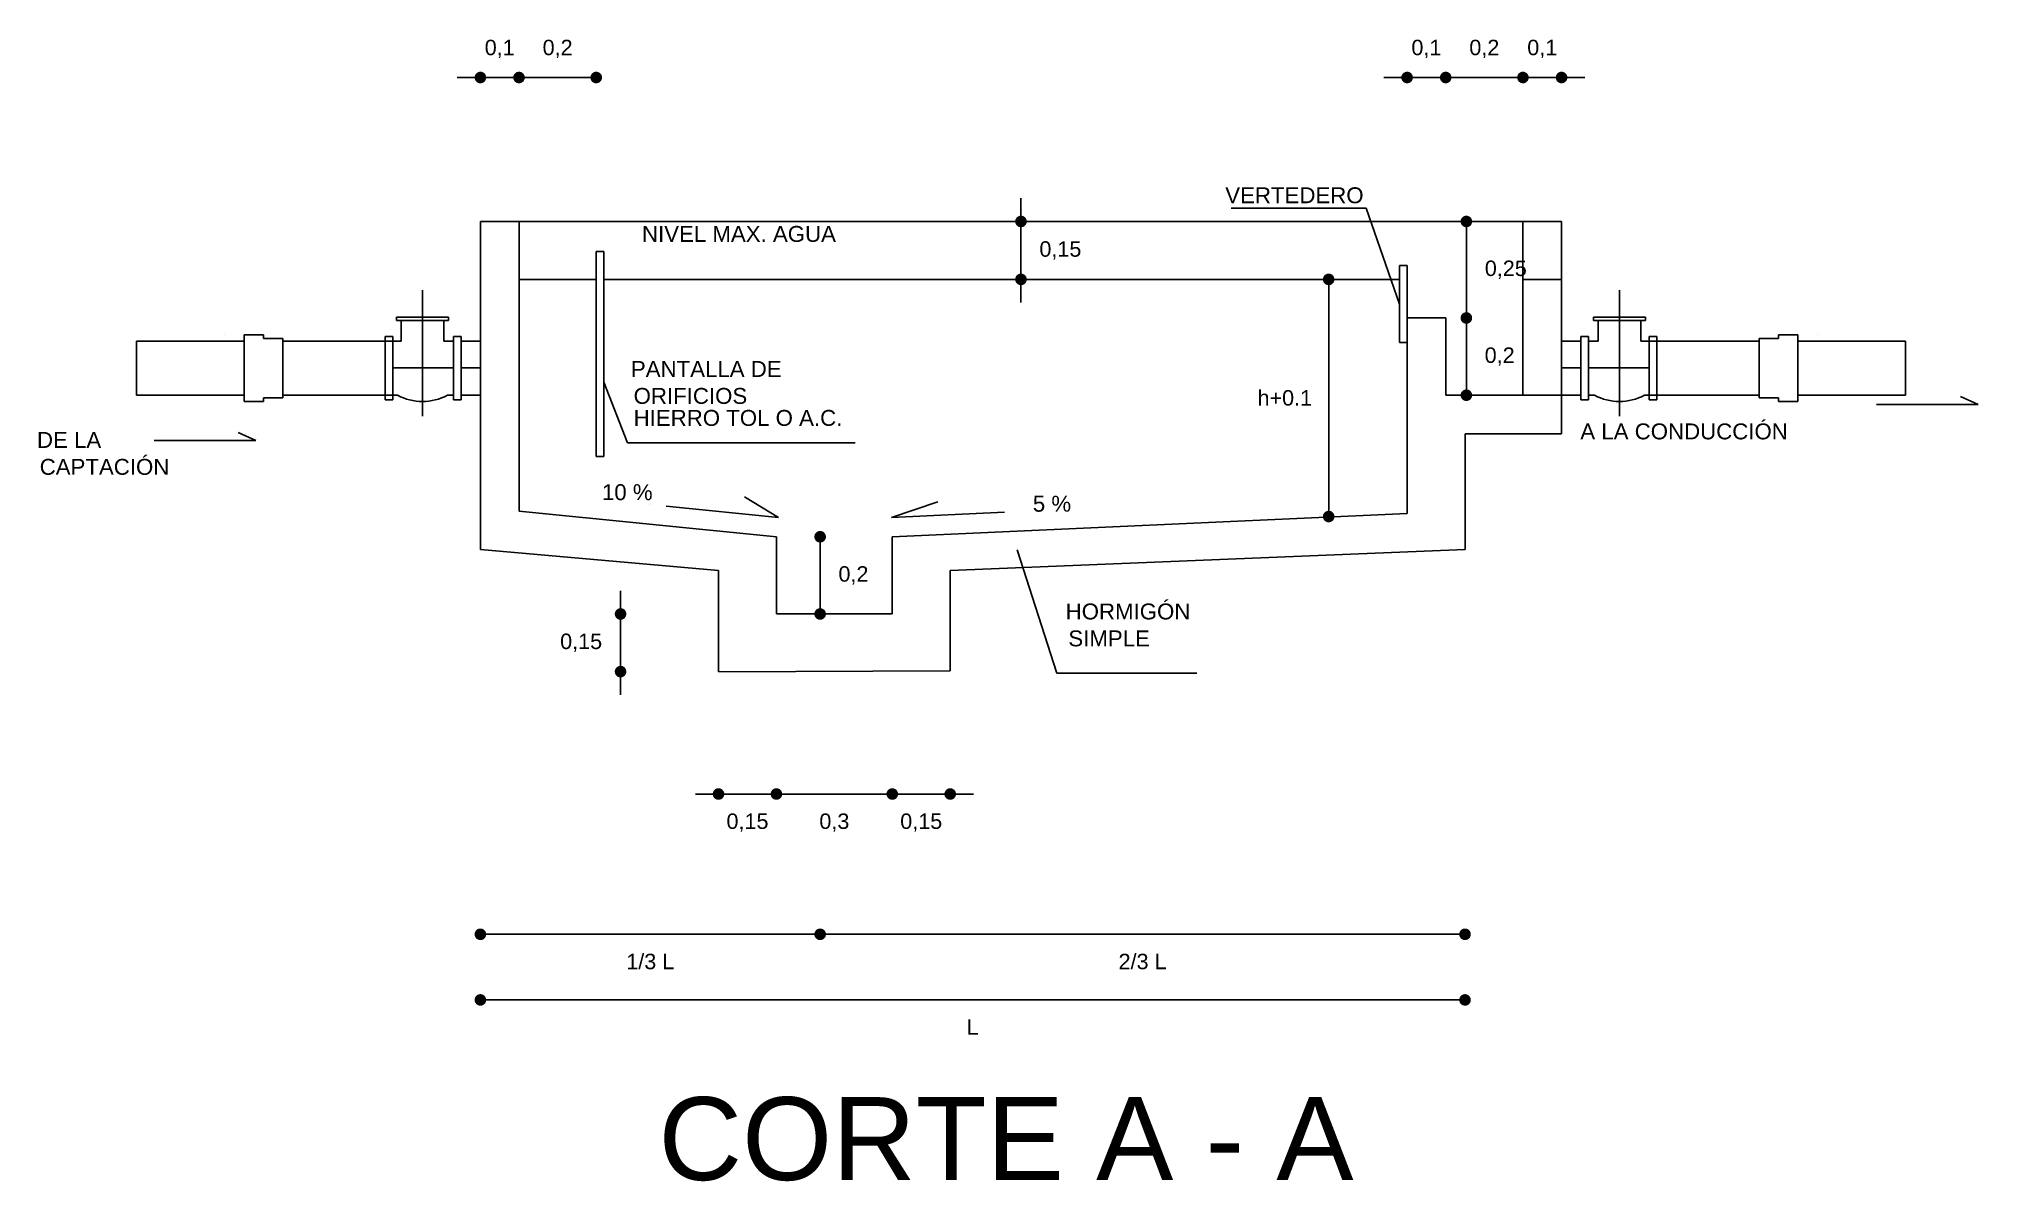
# Model space of a CAD drawing. Header units: metres. Extents: x 2029 to 4131, y 3282 to 4383.
# Drawn here: x 2444.61 to 2449.63, y 4369.54 to 4372.5 of the extents above; entities that cross this region are included whole.
import ezdxf

# ---------------------------------------------------------------- set-up
doc = ezdxf.new("R2010")
doc.units = ezdxf.units.M
doc.linetypes.add('ACAD_ISO02W100', pattern=[15, 12, -3])
doc.layers.add('Cotas', color=7, linetype='Continuous')
doc.layers.add('Dibujo', color=7, linetype='Continuous')
doc.styles.get("Standard").update_dxf_attribs({"font": 'arial.ttf'})
doc.dimstyles.new('Vero', dxfattribs={"dimtxt": 0.04, "dimasz": 0.03, "dimexe": 1.25, "dimexo": 0.625, "dimgap": 0.05, "dimtad": 2, "dimtih": 1, "dimtoh": 1, "dimtxsty": 'Standard', "dimblk": 'DOT', "dimcen": 0, "dimse1": 1, "dimse2": 1, "dimadec": 0, "dimazin": 0, "dimtfac": 1, "dimtix": 1, "dimtmove": 0, "dimatfit": 2, "dimfxl": 1, "dimarcsym": 2})

msp = doc.modelspace()

# ---------------------------------------------------------------- texts
at = {"layer": 'Cotas', "char_height": 0.04121, "width": 0.557576, "attachment_point": 1}
for s, insert in [('10 %', (2446.0671, 4371.3462)), ('5 %', (2447.183, 4371.3163))]:
    msp.add_mtext(s, dxfattribs=dict(at, insert=insert))
at = {"layer": 'Dibujo', "linetype": 'ACAD_ISO02W100'}
for s, height, p in [('VERTEDERO', 0.04121, (2447.6814, 4372.0741)), ('NIVEL MAX. AGUA', 0.041214, (2446.1708, 4371.974)), ('PANTALLA DE ', 0.041214, (2446.1421, 4371.6241)), ('ORIFICIOS', 0.04121, (2446.1491, 4371.5544)), ('HIERRO TOL O A.C.', 0.041214, (2446.1491, 4371.4974)), ('A LA CONDUCCIÓN', 0.041214, (2448.6009, 4371.4624)), ('DE LA ', 0.04121, (2444.6039, 4371.4403)), ('CAPTACIÓN', 0.04121, (2444.6109, 4371.3706)), ('HORMIGÓN', 0.04121, (2447.268, 4370.996)), ('SIMPLE', 0.04121, (2447.275, 4370.9263)), ('CORTE A - A', 0.214783, (2446.2134, 4369.5438))]:
    msp.add_text(s, height=height, dxfattribs=at).set_placement(p)

# ---------------------------------------------------------------- blocks, each defined once
blk = doc.blocks.new('_Dot')
at = {"color": 0, "linetype": 'ByBlock', "lineweight": -2}
blk.add_line((-0.5, 0), (-1, 0), dxfattribs=at)
at = {"color": 0, "linetype": 'ByBlock', "const_width": 0.5}
blk.add_lwpolyline([(-0.25, 0, 1), (0.25, 0, 1)], format="xyb", close=True, dxfattribs=at)
blk = doc.blocks.new('*D78')
at = {"layer": 'Defpoints', "color": 0, "transparency": 16777216}
for p in [(2446.519, 4371.0101), (2446.1153, 4370.8608), (2446.519, 4370.8608)]:
    blk.add_point(p, dxfattribs=at)
at = {"layer": 'Dibujo', "color": 0, "lineweight": -2, "transparency": 16777216}
for p, q in [((2446.1153, 4371.0401), (2446.1153, 4371.0701)), ((2446.1153, 4371.0101), (2446.1153, 4370.8608)), ((2446.1153, 4370.8308), (2446.1153, 4370.8008))]:
    blk.add_line(p, q, dxfattribs=at)
at = {"layer": 'Dibujo', "color": 0, "lineweight": -2, "transparency": 16777216, "xscale": 0.03, "yscale": 0.03, "zscale": 0.03}
for p, rotation in [((2446.1153, 4371.0101), 270), ((2446.1153, 4370.8608), 90)]:
    blk.add_blockref('_Dot', p, dxfattribs=dict(at, rotation=rotation))
at = {"layer": 'Dibujo', "color": 0, "transparency": 16777216, "insert": (2446.0132, 4370.9355), "char_height": 0.04, "attachment_point": 5}
blk.add_mtext('0,15', dxfattribs=at)
blk = doc.blocks.new('*D79')
at = {"layer": 'Defpoints', "color": 0, "transparency": 16777216}
for p in [(2446.519, 4371.2101), (2446.519, 4371.0101), (2446.6322, 4371.0101)]:
    blk.add_point(p, dxfattribs=at)
at = {"layer": 'Dibujo', "color": 0, "lineweight": -2, "transparency": 16777216}
blk.add_line((2446.6322, 4371.1801), (2446.6322, 4371.0401), dxfattribs=at)
at = {"layer": 'Dibujo', "color": 0, "lineweight": -2, "transparency": 16777216, "xscale": 0.03, "yscale": 0.03, "zscale": 0.03}
for p, rotation in [((2446.6322, 4371.2101), 90), ((2446.6322, 4371.0101), 270)]:
    blk.add_blockref('_Dot', p, dxfattribs=dict(at, rotation=rotation))
at = {"layer": 'Dibujo', "color": 0, "transparency": 16777216, "insert": (2446.7184, 4371.1101), "char_height": 0.04, "attachment_point": 5}
blk.add_mtext('0,2', dxfattribs=at)
blk = doc.blocks.new('*D80')
at = {"layer": 'Defpoints', "color": 0, "transparency": 16777216}
for p in [(2446.369, 4371.0101), (2446.519, 4371.0101), (2446.369, 4370.5437)]:
    blk.add_point(p, dxfattribs=at)
at = {"layer": 'Dibujo', "color": 0, "lineweight": -2, "transparency": 16777216}
for p, q in [((2446.339, 4370.5437), (2446.309, 4370.5437)), ((2446.519, 4370.5437), (2446.369, 4370.5437)), ((2446.549, 4370.5437), (2446.579, 4370.5437))]:
    blk.add_line(p, q, dxfattribs=at)
at = {"layer": 'Dibujo', "color": 0, "lineweight": -2, "transparency": 16777216, "xscale": 0.03, "yscale": 0.03, "zscale": 0.03}
blk.add_blockref('_Dot', (2446.369, 4370.5437), dxfattribs=at)
at = {"layer": 'Dibujo', "color": 0, "lineweight": -2, "transparency": 16777216, "xscale": 0.03, "yscale": 0.03, "zscale": 0.03, "rotation": 180}
blk.add_blockref('_Dot', (2446.519, 4370.5437), dxfattribs=at)
at = {"layer": 'Dibujo', "color": 0, "transparency": 16777216, "insert": (2446.444, 4370.4696), "char_height": 0.04, "attachment_point": 5}
blk.add_mtext('0,15', dxfattribs=at)
blk = doc.blocks.new('*D81')
at = {"layer": 'Defpoints', "color": 0, "transparency": 16777216}
for p in [(2446.519, 4371.0101), (2446.819, 4371.0101), (2446.819, 4370.5437)]:
    blk.add_point(p, dxfattribs=at)
at = {"layer": 'Dibujo', "color": 0, "lineweight": -2, "transparency": 16777216}
blk.add_line((2446.549, 4370.5437), (2446.789, 4370.5437), dxfattribs=at)
at = {"layer": 'Dibujo', "color": 0, "lineweight": -2, "transparency": 16777216, "xscale": 0.03, "yscale": 0.03, "zscale": 0.03, "rotation": 180}
blk.add_blockref('_Dot', (2446.519, 4370.5437), dxfattribs=at)
at = {"layer": 'Dibujo', "color": 0, "lineweight": -2, "transparency": 16777216, "xscale": 0.03, "yscale": 0.03, "zscale": 0.03}
blk.add_blockref('_Dot', (2446.819, 4370.5437), dxfattribs=at)
at = {"layer": 'Dibujo', "color": 0, "transparency": 16777216, "insert": (2446.669, 4370.4696), "char_height": 0.04, "attachment_point": 5}
blk.add_mtext('0,3', dxfattribs=at)
blk = doc.blocks.new('*D82')
at = {"layer": 'Defpoints', "color": 0, "transparency": 16777216}
for p in [(2446.819, 4371.0101), (2446.969, 4371.0101), (2446.969, 4370.5437)]:
    blk.add_point(p, dxfattribs=at)
at = {"layer": 'Dibujo', "color": 0, "lineweight": -2, "transparency": 16777216}
for p, q in [((2446.789, 4370.5437), (2446.759, 4370.5437)), ((2446.819, 4370.5437), (2446.969, 4370.5437)), ((2446.999, 4370.5437), (2447.029, 4370.5437))]:
    blk.add_line(p, q, dxfattribs=at)
at = {"layer": 'Dibujo', "color": 0, "lineweight": -2, "transparency": 16777216, "xscale": 0.03, "yscale": 0.03, "zscale": 0.03}
blk.add_blockref('_Dot', (2446.819, 4370.5437), dxfattribs=at)
at = {"layer": 'Dibujo', "color": 0, "lineweight": -2, "transparency": 16777216, "xscale": 0.03, "yscale": 0.03, "zscale": 0.03, "rotation": 180}
blk.add_blockref('_Dot', (2446.969, 4370.5437), dxfattribs=at)
at = {"layer": 'Dibujo', "color": 0, "transparency": 16777216, "insert": (2446.894, 4370.4696), "char_height": 0.04, "attachment_point": 5}
blk.add_mtext('0,15', dxfattribs=at)
blk = doc.blocks.new('*D83')
at = {"layer": 'Defpoints', "color": 0, "transparency": 16777216}
for p in [(2445.7523, 4372.3997), (2445.7523, 4372.0268), (2445.8523, 4372.0268)]:
    blk.add_point(p, dxfattribs=at)
at = {"layer": 'Dibujo', "color": 0, "lineweight": -2, "transparency": 16777216}
for p, q in [((2445.7223, 4372.3997), (2445.6923, 4372.3997)), ((2445.8523, 4372.3997), (2445.7523, 4372.3997)), ((2445.8823, 4372.3997), (2445.9123, 4372.3997))]:
    blk.add_line(p, q, dxfattribs=at)
at = {"layer": 'Dibujo', "color": 0, "lineweight": -2, "transparency": 16777216, "xscale": 0.03, "yscale": 0.03, "zscale": 0.03}
blk.add_blockref('_Dot', (2445.7523, 4372.3997), dxfattribs=at)
at = {"layer": 'Dibujo', "color": 0, "lineweight": -2, "transparency": 16777216, "xscale": 0.03, "yscale": 0.03, "zscale": 0.03, "rotation": 180}
blk.add_blockref('_Dot', (2445.8523, 4372.3997), dxfattribs=at)
at = {"layer": 'Dibujo', "color": 0, "transparency": 16777216, "insert": (2445.8023, 4372.4738), "char_height": 0.04, "attachment_point": 5}
blk.add_mtext('0,1', dxfattribs=at)
blk = doc.blocks.new('*D84')
at = {"layer": 'Defpoints', "color": 0, "transparency": 16777216}
for p in [(2446.0523, 4372.3997), (2445.8523, 4372.0268), (2446.0523, 4372.0268)]:
    blk.add_point(p, dxfattribs=at)
at = {"layer": 'Dibujo', "color": 0, "lineweight": -2, "transparency": 16777216}
blk.add_line((2445.8823, 4372.3997), (2446.0223, 4372.3997), dxfattribs=at)
at = {"layer": 'Dibujo', "color": 0, "lineweight": -2, "transparency": 16777216, "xscale": 0.03, "yscale": 0.03, "zscale": 0.03, "rotation": 180}
blk.add_blockref('_Dot', (2445.8523, 4372.3997), dxfattribs=at)
at = {"layer": 'Dibujo', "color": 0, "lineweight": -2, "transparency": 16777216, "xscale": 0.03, "yscale": 0.03, "zscale": 0.03}
blk.add_blockref('_Dot', (2446.0523, 4372.3997), dxfattribs=at)
at = {"layer": 'Dibujo', "color": 0, "transparency": 16777216, "insert": (2445.9523, 4372.4738), "char_height": 0.04, "attachment_point": 5}
blk.add_mtext('0,2', dxfattribs=at)
blk = doc.blocks.new('*D85')
at = {"layer": 'Defpoints', "color": 0, "transparency": 16777216}
for p in [(2448.5523, 4372.3997), (2448.4523, 4372.0268), (2448.5523, 4372.0268)]:
    blk.add_point(p, dxfattribs=at)
at = {"layer": 'Dibujo', "color": 0, "lineweight": -2, "transparency": 16777216}
for p, q in [((2448.4223, 4372.3997), (2448.3923, 4372.3997)), ((2448.4523, 4372.3997), (2448.5523, 4372.3997)), ((2448.5823, 4372.3997), (2448.6123, 4372.3997))]:
    blk.add_line(p, q, dxfattribs=at)
at = {"layer": 'Dibujo', "color": 0, "lineweight": -2, "transparency": 16777216, "xscale": 0.03, "yscale": 0.03, "zscale": 0.03}
blk.add_blockref('_Dot', (2448.4523, 4372.3997), dxfattribs=at)
at = {"layer": 'Dibujo', "color": 0, "lineweight": -2, "transparency": 16777216, "xscale": 0.03, "yscale": 0.03, "zscale": 0.03, "rotation": 180}
blk.add_blockref('_Dot', (2448.5523, 4372.3997), dxfattribs=at)
at = {"layer": 'Dibujo', "color": 0, "transparency": 16777216, "insert": (2448.5023, 4372.4738), "char_height": 0.04, "attachment_point": 5}
blk.add_mtext('0,1', dxfattribs=at)
blk = doc.blocks.new('*D86')
at = {"layer": 'Defpoints', "color": 0, "transparency": 16777216}
for p in [(2448.4523, 4372.3997), (2448.2523, 4371.5768), (2448.4523, 4371.5768)]:
    blk.add_point(p, dxfattribs=at)
at = {"layer": 'Dibujo', "color": 0, "lineweight": -2, "transparency": 16777216}
blk.add_line((2448.2823, 4372.3997), (2448.4223, 4372.3997), dxfattribs=at)
at = {"layer": 'Dibujo', "color": 0, "lineweight": -2, "transparency": 16777216, "xscale": 0.03, "yscale": 0.03, "zscale": 0.03, "rotation": 180}
blk.add_blockref('_Dot', (2448.2523, 4372.3997), dxfattribs=at)
at = {"layer": 'Dibujo', "color": 0, "lineweight": -2, "transparency": 16777216, "xscale": 0.03, "yscale": 0.03, "zscale": 0.03}
blk.add_blockref('_Dot', (2448.4523, 4372.3997), dxfattribs=at)
at = {"layer": 'Dibujo', "color": 0, "transparency": 16777216, "insert": (2448.3523, 4372.4738), "char_height": 0.04, "attachment_point": 5}
blk.add_mtext('0,2', dxfattribs=at)
blk = doc.blocks.new('*D87')
at = {"layer": 'Defpoints', "color": 0, "transparency": 16777216}
for p in [(2448.1523, 4372.3997), (2448.1523, 4371.7768), (2448.2523, 4371.7768)]:
    blk.add_point(p, dxfattribs=at)
at = {"layer": 'Dibujo', "color": 0, "lineweight": -2, "transparency": 16777216}
for p, q in [((2448.1223, 4372.3997), (2448.0923, 4372.3997)), ((2448.2523, 4372.3997), (2448.1523, 4372.3997)), ((2448.2823, 4372.3997), (2448.3123, 4372.3997))]:
    blk.add_line(p, q, dxfattribs=at)
at = {"layer": 'Dibujo', "color": 0, "lineweight": -2, "transparency": 16777216, "xscale": 0.03, "yscale": 0.03, "zscale": 0.03}
blk.add_blockref('_Dot', (2448.1523, 4372.3997), dxfattribs=at)
at = {"layer": 'Dibujo', "color": 0, "lineweight": -2, "transparency": 16777216, "xscale": 0.03, "yscale": 0.03, "zscale": 0.03, "rotation": 180}
blk.add_blockref('_Dot', (2448.2523, 4372.3997), dxfattribs=at)
at = {"layer": 'Dibujo', "color": 0, "transparency": 16777216, "insert": (2448.2023, 4372.4738), "char_height": 0.04, "attachment_point": 5}
blk.add_mtext('0,1', dxfattribs=at)
blk = doc.blocks.new('*D88')
at = {"layer": 'Defpoints', "color": 0, "transparency": 16777216}
for p in [(2448.2523, 4371.7768), (2448.3058, 4371.7768), (2448.2523, 4371.5768)]:
    blk.add_point(p, dxfattribs=at)
at = {"layer": 'Dibujo', "color": 0, "lineweight": -2, "transparency": 16777216}
blk.add_line((2448.3058, 4371.6068), (2448.3058, 4371.7468), dxfattribs=at)
at = {"layer": 'Dibujo', "color": 0, "lineweight": -2, "transparency": 16777216, "xscale": 0.03, "yscale": 0.03, "zscale": 0.03}
for p, rotation in [((2448.3058, 4371.7768), 90), ((2448.3058, 4371.5768), 270)]:
    blk.add_blockref('_Dot', p, dxfattribs=dict(at, rotation=rotation))
at = {"layer": 'Dibujo', "color": 0, "transparency": 16777216, "insert": (2448.392, 4371.6768), "char_height": 0.04, "attachment_point": 5}
blk.add_mtext('0,2', dxfattribs=at)
blk = doc.blocks.new('*D89')
at = {"layer": 'Defpoints', "color": 0, "transparency": 16777216}
for p in [(2448.3058, 4372.0268), (2448.5523, 4372.0268), (2448.3058, 4371.7768)]:
    blk.add_point(p, dxfattribs=at)
at = {"layer": 'Dibujo', "color": 0, "lineweight": -2, "transparency": 16777216}
blk.add_line((2448.3058, 4371.8068), (2448.3058, 4371.9968), dxfattribs=at)
at = {"layer": 'Dibujo', "color": 0, "lineweight": -2, "transparency": 16777216, "xscale": 0.03, "yscale": 0.03, "zscale": 0.03}
for p, rotation in [((2448.3058, 4372.0268), 90), ((2448.3058, 4371.7768), 270)]:
    blk.add_blockref('_Dot', p, dxfattribs=dict(at, rotation=rotation))
at = {"layer": 'Dibujo', "color": 0, "transparency": 16777216, "insert": (2448.4079, 4371.9018), "char_height": 0.04, "attachment_point": 5}
blk.add_mtext('0,25', dxfattribs=at)
blk = doc.blocks.new('*D90')
at = {"layer": 'Cotas', "color": 0, "lineweight": -2, "transparency": 16777216}
for p, q in [((2447.1523, 4372.0568), (2447.1523, 4372.0868)), ((2447.1523, 4371.8768), (2447.1523, 4372.0268)), ((2447.1523, 4371.8468), (2447.1523, 4371.8168))]:
    blk.add_line(p, q, dxfattribs=at)
at = {"layer": 'Defpoints', "color": 0, "transparency": 16777216}
for p in [(2445.7523, 4372.0268), (2447.1523, 4372.0268), (2446.0723, 4371.8768)]:
    blk.add_point(p, dxfattribs=at)
at = {"layer": 'Cotas', "color": 0, "lineweight": -2, "transparency": 16777216, "xscale": 0.03, "yscale": 0.03, "zscale": 0.03}
for p, rotation in [((2447.1523, 4372.0268), 270), ((2447.1523, 4371.8768), 90)]:
    blk.add_blockref('_Dot', p, dxfattribs=dict(at, rotation=rotation))
at = {"layer": 'Cotas', "color": 0, "transparency": 16777216, "insert": (2447.2544, 4371.9518), "char_height": 0.04, "attachment_point": 5}
blk.add_mtext('0,15', dxfattribs=at)
blk = doc.blocks.new('*D91')
at = {"layer": 'Cotas', "color": 0, "lineweight": -2, "transparency": 16777216}
blk.add_line((2445.7823, 4370.0104), (2448.2723, 4370.0104), dxfattribs=at)
at = {"layer": 'Defpoints', "color": 0, "transparency": 16777216}
for p in [(2445.7523, 4371.1768), (2448.3023, 4371.1768), (2448.3023, 4370.0104)]:
    blk.add_point(p, dxfattribs=at)
at = {"layer": 'Cotas', "color": 0, "lineweight": -2, "transparency": 16777216, "xscale": 0.03, "yscale": 0.03, "zscale": 0.03, "rotation": 180}
blk.add_blockref('_Dot', (2445.7523, 4370.0104), dxfattribs=at)
at = {"layer": 'Cotas', "color": 0, "lineweight": -2, "transparency": 16777216, "xscale": 0.03, "yscale": 0.03, "zscale": 0.03}
blk.add_blockref('_Dot', (2448.3023, 4370.0104), dxfattribs=at)
at = {"layer": 'Cotas', "color": 0, "transparency": 16777216, "insert": (2447.0273, 4369.9404), "char_height": 0.04, "attachment_point": 5}
blk.add_mtext('L', dxfattribs=at)
blk = doc.blocks.new('*D92')
at = {"layer": 'Cotas', "color": 0, "lineweight": -2, "transparency": 16777216}
blk.add_line((2445.7823, 4370.1804), (2446.6022, 4370.1804), dxfattribs=at)
at = {"layer": 'Defpoints', "color": 0, "transparency": 16777216}
for p in [(2445.7523, 4371.1768), (2446.6322, 4371.1768), (2446.6322, 4370.1804)]:
    blk.add_point(p, dxfattribs=at)
at = {"layer": 'Cotas', "color": 0, "lineweight": -2, "transparency": 16777216, "xscale": 0.03, "yscale": 0.03, "zscale": 0.03, "rotation": 180}
blk.add_blockref('_Dot', (2445.7523, 4370.1804), dxfattribs=at)
at = {"layer": 'Cotas', "color": 0, "lineweight": -2, "transparency": 16777216, "xscale": 0.03, "yscale": 0.03, "zscale": 0.03}
blk.add_blockref('_Dot', (2446.6322, 4370.1804), dxfattribs=at)
at = {"layer": 'Cotas', "color": 0, "transparency": 16777216, "insert": (2446.1922, 4370.1097), "char_height": 0.04, "attachment_point": 5}
blk.add_mtext('1/3 L', dxfattribs=at)
blk = doc.blocks.new('*D93')
at = {"layer": 'Cotas', "color": 0, "lineweight": -2, "transparency": 16777216}
blk.add_line((2446.6622, 4370.1804), (2448.2723, 4370.1804), dxfattribs=at)
at = {"layer": 'Defpoints', "color": 0, "transparency": 16777216}
for p in [(2446.6322, 4371.1101), (2448.3023, 4371.1101), (2448.3023, 4370.1804)]:
    blk.add_point(p, dxfattribs=at)
at = {"layer": 'Cotas', "color": 0, "lineweight": -2, "transparency": 16777216, "xscale": 0.03, "yscale": 0.03, "zscale": 0.03, "rotation": 180}
blk.add_blockref('_Dot', (2446.6322, 4370.1804), dxfattribs=at)
at = {"layer": 'Cotas', "color": 0, "lineweight": -2, "transparency": 16777216, "xscale": 0.03, "yscale": 0.03, "zscale": 0.03}
blk.add_blockref('_Dot', (2448.3023, 4370.1804), dxfattribs=at)
at = {"layer": 'Cotas', "color": 0, "transparency": 16777216, "insert": (2447.4672, 4370.1097), "char_height": 0.04, "attachment_point": 5}
blk.add_mtext('2/3 L', dxfattribs=at)
blk = doc.blocks.new('*D94')
at = {"layer": 'Cotas', "color": 0, "lineweight": -2, "transparency": 16777216}
blk.add_line((2447.9492, 4371.2925), (2447.9492, 4371.8468), dxfattribs=at)
at = {"layer": 'Defpoints', "color": 0, "transparency": 16777216}
for p in [(2447.9492, 4371.8768), (2448.2314, 4371.8768), (2448.2314, 4371.2625)]:
    blk.add_point(p, dxfattribs=at)
at = {"layer": 'Cotas', "color": 0, "lineweight": -2, "transparency": 16777216, "xscale": 0.03, "yscale": 0.03, "zscale": 0.03}
for p, rotation in [((2447.9492, 4371.8768), 90), ((2447.9492, 4371.2625), 270)]:
    blk.add_blockref('_Dot', p, dxfattribs=dict(at, rotation=rotation))
at = {"layer": 'Cotas', "color": 0, "transparency": 16777216, "insert": (2447.8355, 4371.5697), "char_height": 0.04, "attachment_point": 5}
blk.add_mtext('h+0.1', dxfattribs=at)

# ---------------------------------------------------------------- dimensions: what is measured, and where the dimension line sits
at = {"layer": 'Cotas'}
dim = msp.add_linear_dim(base=(2447.1523, 4372.0268), p1=(2446.0723, 4371.8768), p2=(2445.7523, 4372.0268), angle=90, dimstyle='Vero', dxfattribs=at)
dim.commit()
dim.dimension.update_dxf_attribs({"geometry": '*D90', "text_midpoint": (2447.2544, 4371.9518)})
dim = msp.add_linear_dim(base=(2447.9492, 4371.8768), p1=(2448.2314, 4371.2625), p2=(2448.2314, 4371.8768), angle=90, text='h+0.1', dimstyle='Vero', dxfattribs=at)
dim.commit()
dim.dimension.update_dxf_attribs({"geometry": '*D94', "text_midpoint": (2447.8355, 4371.5697)})
for base, p1, p2, text, picture, middle in [((2448.3023, 4370.0104), (2445.7523, 4371.1768), (2448.3023, 4371.1768), 'L', '*D91', (2447.0273, 4369.9404)), ((2446.6322, 4370.1804), (2445.7523, 4371.1768), (2446.6322, 4371.1768), '1/3 L', '*D92', (2446.1922, 4370.1097)), ((2448.3023, 4370.1804), (2446.6322, 4371.1101), (2448.3023, 4371.1101), '2/3 L', '*D93', (2447.4672, 4370.1097))]:
    dim = msp.add_linear_dim(base=base, p1=p1, p2=p2, text=text, dimstyle='Vero', dxfattribs=at)
    dim.commit()
    dim.dimension.update_dxf_attribs({"geometry": picture, "text_midpoint": middle})
at = {"layer": 'Dibujo'}
for base, p1, p2, picture, middle in [((2445.7523, 4372.3997), (2445.8523, 4372.0268), (2445.7523, 4372.0268), '*D83', (2445.8023, 4372.4738)), ((2446.0523, 4372.3997), (2445.8523, 4372.0268), (2446.0523, 4372.0268), '*D84', (2445.9523, 4372.4738)), ((2448.1523, 4372.3997), (2448.2523, 4371.7768), (2448.1523, 4371.7768), '*D87', (2448.2023, 4372.4738)), ((2448.4523, 4372.3997), (2448.2523, 4371.5768), (2448.4523, 4371.5768), '*D86', (2448.3523, 4372.4738)), ((2448.5523, 4372.3997), (2448.4523, 4372.0268), (2448.5523, 4372.0268), '*D85', (2448.5023, 4372.4738)), ((2446.369, 4370.5437), (2446.519, 4371.0101), (2446.369, 4371.0101), '*D80', (2446.444, 4370.4696)), ((2446.819, 4370.5437), (2446.519, 4371.0101), (2446.819, 4371.0101), '*D81', (2446.669, 4370.4696)), ((2446.969, 4370.5437), (2446.819, 4371.0101), (2446.969, 4371.0101), '*D82', (2446.894, 4370.4696))]:
    dim = msp.add_linear_dim(base=base, p1=p1, p2=p2, dimstyle='Vero', dxfattribs=at)
    dim.commit()
    dim.dimension.update_dxf_attribs({"geometry": picture, "text_midpoint": middle})
for base, p1, p2, picture, middle in [((2448.3058, 4372.0268), (2448.3058, 4371.7768), (2448.5523, 4372.0268), '*D89', (2448.4079, 4371.9018)), ((2448.3058, 4371.7768), (2448.2523, 4371.5768), (2448.2523, 4371.7768), '*D88', (2448.392, 4371.6768)), ((2446.6322, 4371.0101), (2446.519, 4371.2101), (2446.519, 4371.0101), '*D79', (2446.7184, 4371.1101)), ((2446.1153, 4370.8608), (2446.519, 4371.0101), (2446.519, 4370.8608), '*D78', (2446.0132, 4370.9355))]:
    dim = msp.add_linear_dim(base=base, p1=p1, p2=p2, angle=90, dimstyle='Vero', dxfattribs=at)
    dim.commit()
    dim.dimension.update_dxf_attribs({"geometry": picture, "text_midpoint": middle})

# ---------------------------------------------------------------- linework, layer by layer
at = {"layer": 'Cotas'}
for p, q in [((2447.6967, 4372.0616), (2448.0467, 4372.0616)), ((2448.0467, 4372.0616), (2448.1323, 4371.8129)), ((2446.1336, 4371.4535), (2446.0723, 4371.6109)), ((2446.7229, 4371.4535), (2446.1336, 4371.4535)), ((2446.5239, 4371.2599), (2446.4366, 4371.3136)), ((2446.8167, 4371.2601), (2446.937, 4371.3007)), ((2446.1906, 4371.2932), (2446.1906, 4371.2932)), ((2447.2449, 4370.8572), (2447.1422, 4371.1759)), ((2447.6078, 4370.8572), (2447.2449, 4370.8572))]:
    msp.add_line(p, q, dxfattribs=at)
at = {"layer": 'Dibujo'}
for p, q in [((2445.7523, 4372.0268), (2448.5523, 4372.0268)), ((2445.7523, 4372.0268), (2445.7523, 4371.1768)), ((2445.8523, 4372.0268), (2445.8523, 4371.2768)), ((2448.4523, 4372.0268), (2448.4523, 4371.5768)), ((2448.5523, 4372.0268), (2448.5523, 4371.4768)), ((2446.0523, 4371.9487), (2446.0523, 4371.4181)), ((2446.0523, 4371.9487), (2446.0723, 4371.9487)), ((2446.0723, 4371.9487), (2446.0723, 4371.4181)), ((2448.1523, 4371.9129), (2448.1323, 4371.9129)), ((2448.1323, 4371.9129), (2448.1323, 4371.7129)), ((2448.1523, 4371.7768), (2448.1523, 4371.9129)), ((2445.8523, 4371.8768), (2446.0523, 4371.8768)), ((2446.0723, 4371.8768), (2448.1323, 4371.8768)), ((2448.4523, 4371.8768), (2448.5523, 4371.8768)), ((2448.1523, 4371.7768), (2448.1523, 4371.2707)), ((2448.2523, 4371.7768), (2448.1523, 4371.7768)), ((2448.2523, 4371.7768), (2448.2523, 4371.5768)), ((2445.1904, 4371.7332), (2445.1904, 4371.7238)), ((2445.5255, 4371.7291), (2445.5055, 4371.7291)), ((2445.7023, 4371.7291), (2445.6823, 4371.7291)), ((2448.1323, 4371.7129), (2448.1523, 4371.7129)), ((2448.6023, 4371.7291), (2448.6223, 4371.7291)), ((2448.779, 4371.7291), (2448.799, 4371.7291)), ((2449.1141, 4371.7332), (2449.1141, 4371.7238)), ((2445.6823, 4371.6474), (2445.5255, 4371.6474)), ((2445.7523, 4371.6474), (2445.7023, 4371.6474)), ((2448.5523, 4371.6474), (2448.6023, 4371.6474)), ((2448.6223, 4371.6474), (2448.779, 4371.6474)), ((2445.5373, 4371.5768), (2445.5255, 4371.5768)), ((2445.6823, 4371.5768), (2445.6673, 4371.5768)), ((2445.7523, 4371.5768), (2445.7023, 4371.5768)), ((2448.4523, 4371.5768), (2448.2523, 4371.5768)), ((2448.5523, 4371.5768), (2448.6023, 4371.5768)), ((2448.6223, 4371.5768), (2448.6373, 4371.5768)), ((2448.7673, 4371.5768), (2448.779, 4371.5768)), ((2448.5523, 4371.4768), (2448.3023, 4371.4768)), ((2448.3023, 4371.4768), (2448.3023, 4371.1768)), ((2446.0523, 4371.4181), (2446.0723, 4371.4181)), ((2445.8523, 4371.2768), (2446.519, 4371.2101)), ((2446.233, 4371.289), (2446.5239, 4371.2599)), ((2446.8167, 4371.2601), (2447.1099, 4371.2734)), ((2446.819, 4371.2101), (2448.1523, 4371.2707)), ((2446.519, 4371.2101), (2446.519, 4371.0101)), ((2446.819, 4371.0101), (2446.819, 4371.2101)), ((2445.7523, 4371.1768), (2446.369, 4371.1223)), ((2446.969, 4371.1223), (2448.3023, 4371.1768)), ((2446.369, 4371.1223), (2446.369, 4370.8601)), ((2446.969, 4370.8628), (2446.969, 4371.1223)), ((2446.519, 4371.0101), (2446.819, 4371.0101)), ((2446.369, 4370.8601), (2446.969, 4370.8628))]:
    msp.add_line(p, q, dxfattribs=at)
at = {"layer": 'Dibujo', "linetype": 'ACAD_ISO02W100'}
for p, q in [((2445.6023, 4371.8492), (2445.6023, 4371.5229)), ((2448.7023, 4371.8492), (2448.7023, 4371.5229)), ((2445.6698, 4371.7785), (2445.5348, 4371.7785)), ((2445.5348, 4371.7785), (2445.5348, 4371.7705)), ((2445.6698, 4371.7705), (2445.5348, 4371.7705)), ((2445.5473, 4371.7705), (2445.5473, 4371.7168)), ((2445.6573, 4371.7705), (2445.6573, 4371.7168)), ((2445.6698, 4371.7785), (2445.6698, 4371.7705)), ((2448.6348, 4371.7785), (2448.7698, 4371.7785)), ((2448.6348, 4371.7785), (2448.6348, 4371.7705)), ((2448.6348, 4371.7705), (2448.7698, 4371.7705)), ((2448.6473, 4371.7705), (2448.6473, 4371.7168)), ((2448.7573, 4371.7705), (2448.7573, 4371.7168)), ((2448.7698, 4371.7785), (2448.7698, 4371.7705)), ((2445.1404, 4371.7168), (2444.8617, 4371.7168)), ((2444.8617, 4371.7168), (2444.8617, 4371.5768)), ((2445.0904, 4371.7332), (2445.0904, 4371.7332)), ((2445.1404, 4371.5604), (2445.1404, 4371.7332)), ((2445.1404, 4371.5604), (2445.1404, 4371.7332)), ((2445.1404, 4371.7332), (2445.1904, 4371.7332)), ((2445.2404, 4371.7238), (2445.1904, 4371.7238)), ((2445.2404, 4371.5698), (2445.2404, 4371.7238)), ((2445.2404, 4371.5698), (2445.2404, 4371.7238)), ((2445.5255, 4371.7168), (2445.2404, 4371.7168)), ((2445.5055, 4371.7291), (2445.5055, 4371.5646)), ((2445.5255, 4371.5646), (2445.5255, 4371.7291)), ((2445.5473, 4371.7168), (2445.5255, 4371.7168)), ((2445.6823, 4371.7168), (2445.6573, 4371.7168)), ((2445.6823, 4371.7168), (2445.6673, 4371.7168)), ((2445.6823, 4371.7291), (2445.6823, 4371.5768)), ((2445.7023, 4371.7291), (2445.7023, 4371.5646)), ((2445.7523, 4371.7168), (2445.7023, 4371.7168)), ((2448.5523, 4371.7168), (2448.6023, 4371.7168)), ((2448.6023, 4371.7291), (2448.6023, 4371.5646)), ((2448.6223, 4371.7291), (2448.6223, 4371.5768)), ((2448.6223, 4371.7168), (2448.6373, 4371.7168)), ((2448.6223, 4371.7168), (2448.6473, 4371.7168)), ((2448.7573, 4371.7168), (2448.779, 4371.7168)), ((2448.779, 4371.5646), (2448.779, 4371.7291)), ((2448.779, 4371.7168), (2449.0641, 4371.7168)), ((2448.799, 4371.7291), (2448.799, 4371.5646)), ((2449.0641, 4371.5698), (2449.0641, 4371.7238)), ((2449.0641, 4371.5698), (2449.0641, 4371.7238)), ((2449.0641, 4371.7238), (2449.1141, 4371.7238)), ((2449.1641, 4371.7332), (2449.1141, 4371.7332)), ((2449.1641, 4371.5604), (2449.1641, 4371.7332)), ((2449.1641, 4371.5604), (2449.1641, 4371.7332)), ((2449.1641, 4371.7168), (2449.4429, 4371.7168)), ((2449.2141, 4371.7332), (2449.2141, 4371.7332)), ((2449.4429, 4371.7168), (2449.4429, 4371.5768)), ((2445.1404, 4371.5768), (2444.8617, 4371.5768)), ((2445.1404, 4371.5604), (2445.1904, 4371.5604)), ((2445.2404, 4371.5698), (2445.1904, 4371.5698)), ((2445.1904, 4371.5604), (2445.1904, 4371.5698)), ((2445.5255, 4371.5768), (2445.2404, 4371.5768)), ((2445.5255, 4371.5646), (2445.5055, 4371.5646)), ((2445.6823, 4371.5646), (2445.6823, 4371.5768)), ((2445.7023, 4371.5646), (2445.6823, 4371.5646)), ((2448.4523, 4371.5768), (2448.5023, 4371.5768)), ((2448.4523, 4371.5768), (2448.5523, 4371.5768)), ((2448.5223, 4371.5768), (2448.5373, 4371.5768)), ((2448.5223, 4371.5768), (2448.5373, 4371.5768)), ((2448.6023, 4371.5646), (2448.6223, 4371.5646)), ((2448.6223, 4371.5646), (2448.6223, 4371.5768)), ((2448.779, 4371.5768), (2449.0641, 4371.5768)), ((2448.779, 4371.5646), (2448.799, 4371.5646)), ((2449.0641, 4371.5698), (2449.1141, 4371.5698)), ((2449.1141, 4371.5604), (2449.1141, 4371.5698)), ((2449.1641, 4371.5604), (2449.1141, 4371.5604)), ((2449.1641, 4371.5768), (2449.4429, 4371.5768)), ((2449.3679, 4371.5526), (2449.6314, 4371.5526)), ((2449.6314, 4371.5526), (2449.5852, 4371.5738)), ((2444.9077, 4371.4594), (2445.1711, 4371.4594)), ((2445.1711, 4371.4594), (2445.1249, 4371.4806))]:
    msp.add_line(p, q, dxfattribs=at)
for centre in [(2445.6023, 4371.6974), (2448.7023, 4371.6974)]:
    msp.add_arc(centre, 0.137, 241.6778, 298.3222, dxfattribs=at)

msp.set_redraw_order([(e.dxf.handle, doc.entitydb.next_handle()) for e in msp.query("TEXT MTEXT ATTDEF DIMENSION ARC_DIMENSION")])  # texts and dimensions are drawn at this point

doc.saveas('drawing.dxf')
